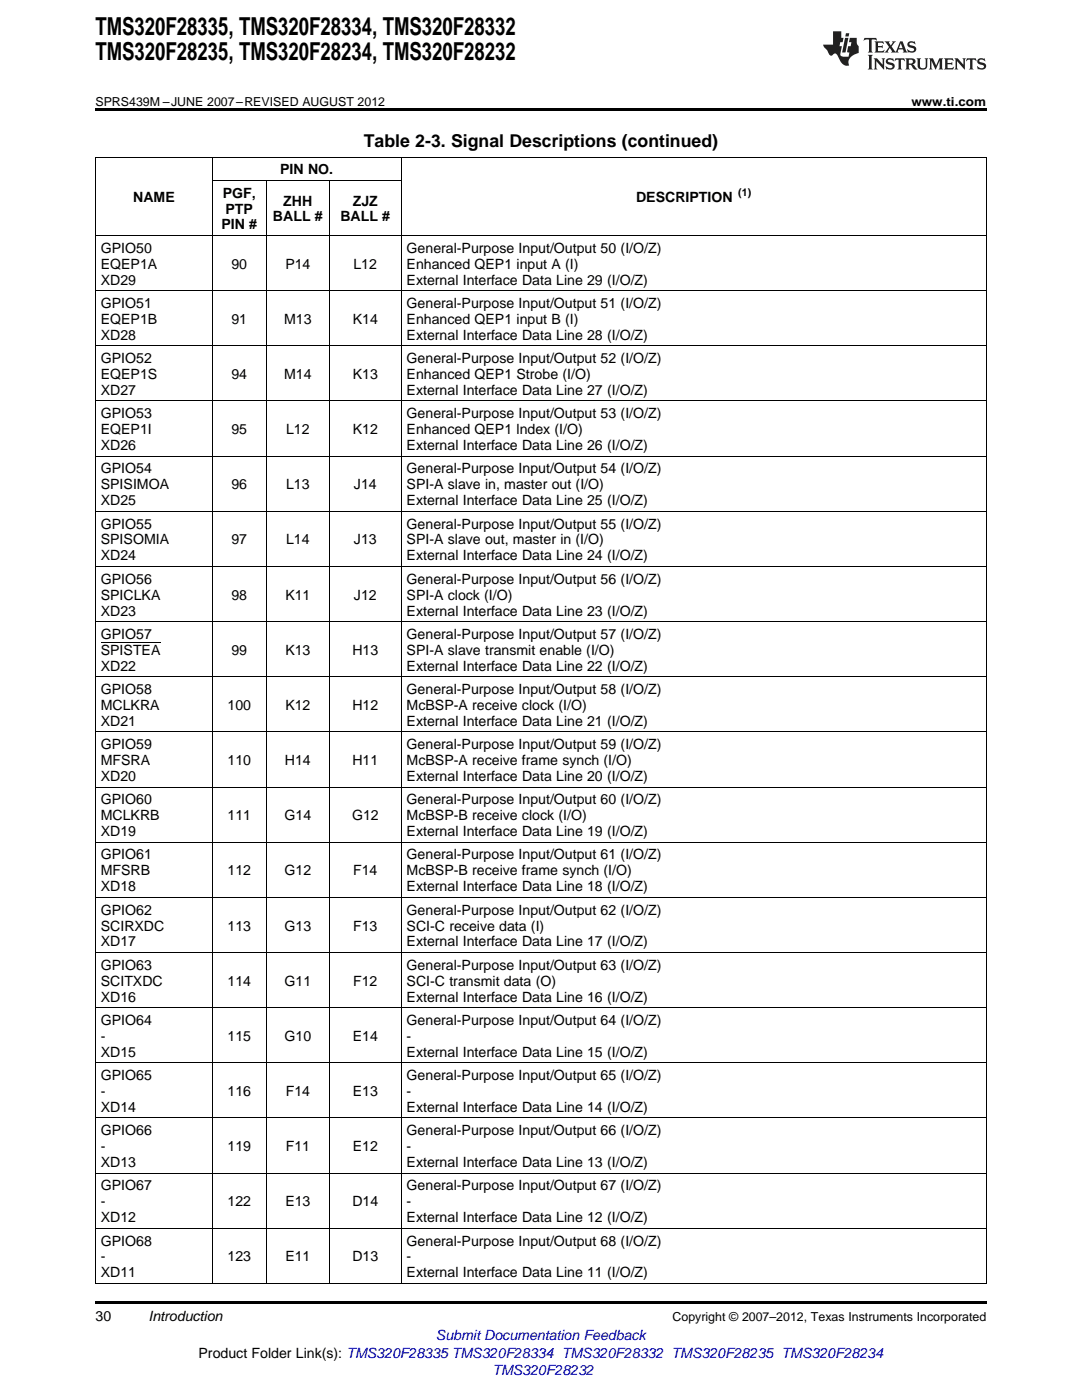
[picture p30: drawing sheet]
<svg xmlns="http://www.w3.org/2000/svg" width="216mm" height="279mm" viewBox="0 0 216 279" stroke-linecap="round" stroke-linejoin="round" font-family="sans-serif">
<defs><g id="words">
<g font-size="4.9">
<text x="19" y="7.1">TMS320F28335, TMS320F28334, TMS320F28332</text>
<text x="19" y="12">TMS320F28235, TMS320F28234, TMS320F28232</text>
</g>
<text font-size="3.5" x="72.6" y="29.3">Table 2-3. Signal Descriptions (continued)</text>
<g font-size="2.8">
<text x="55.9" y="34.8">PIN NO.</text>
<text x="26.6" y="40.3">NAME</text>
<text x="44.4" y="39.4">PGF,</text>
<text x="56.5" y="41">ZHH</text>
<text x="70.4" y="41">ZJZ</text>
<text x="126.9" y="40.3">DESCRIPTION</text>
<text x="44.2" y="45.8">PIN #</text>
<text x="45" y="42.6">PTP</text>
<text x="54.5" y="44.2">BALL #</text>
<text x="67.9" y="44.2">BALL #</text>
<text x="20.1" y="50.4">GPIO50</text>
<text x="20.1" y="53.6">EQEP1A</text>
<text x="46.2" y="53.6">90</text>
<text x="56.9" y="53.6">P14</text>
<text x="70.5" y="53.6">L12</text>
<text x="81.1" y="50.4">General-Purpose Input/Output 50 (I/O/Z)</text>
<text x="81.1" y="53.6">Enhanced QEP1 input A (I)</text>
<text x="20.1" y="56.8">XD29</text>
<text x="81.1" y="56.8">External Interface Data Line 29 (I/O/Z)</text>
<text x="20.1" y="61.5">GPIO51</text>
<text x="20.1" y="64.6">EQEP1B</text>
<text x="46.2" y="64.6">91</text>
<text x="56.7" y="64.6">M13</text>
<text x="70.4" y="64.6">K14</text>
<text x="81.1" y="61.5">General-Purpose Input/Output 51 (I/O/Z)</text>
<text x="81.1" y="64.6">Enhanced QEP1 input B (I)</text>
<text x="20.1" y="67.8">XD28</text>
<text x="81.1" y="67.8">External Interface Data Line 28 (I/O/Z)</text>
<text x="20.1" y="72.5">GPIO52</text>
<text x="20.1" y="75.6">EQEP1S</text>
<text x="46.2" y="75.6">94</text>
<text x="56.7" y="75.6">M14</text>
<text x="70.4" y="75.6">K13</text>
<text x="81.1" y="72.5">General-Purpose Input/Output 52 (I/O/Z)</text>
<text x="81.1" y="75.6">Enhanced QEP1 Strobe (I/O)</text>
<text x="20.1" y="78.8">XD27</text>
<text x="20.1" y="83.5">GPIO53</text>
<text x="81.1" y="78.8">External Interface Data Line 27 (I/O/Z)</text>
<text x="81.1" y="83.5">General-Purpose Input/Output 53 (I/O/Z)</text>
<text x="20.1" y="86.6">EQEP1I</text>
<text x="20.1" y="89.8">XD26</text>
<text x="46.2" y="86.6">95</text>
<text x="57.1" y="86.6">L12</text>
<text x="70.4" y="86.6">K12</text>
<text x="81.1" y="86.6">Enhanced QEP1 lndex (I/O)</text>
<text x="81.1" y="89.8">External Interface Data Line 26 (I/O/Z)</text>
<text x="20.1" y="94.5">GPIO54</text>
<text x="81.1" y="94.5">General-Purpose Input/Output 54 (I/O/Z)</text>
<text x="20.1" y="97.6">SPISIMOA</text>
<text x="20.1" y="100.8">XD25</text>
<text x="46.2" y="97.6">96</text>
<text x="57.1" y="97.6">L13</text>
<text x="70.6" y="97.6">J14</text>
<text x="81.1" y="97.6">SPI-A slave in, master out (I/O)</text>
<text x="81.1" y="100.8">External Interface Data Line 25 (I/O/Z)</text>
<text x="20.1" y="105.5">GPIO55</text>
<text x="81.1" y="105.5">General-Purpose Input/Output 55 (I/O/Z)</text>
<text x="20.1" y="108.7">SPISOMIA</text>
<text x="20.1" y="111.8">XD24</text>
<text x="46.2" y="108.7">97</text>
<text x="57.1" y="108.7">L14</text>
<text x="70.6" y="108.7">J13</text>
<text x="81.1" y="108.7">SPI-A slave out, master in (I/O)</text>
<text x="81.1" y="111.8">External Interface Data Line 24 (I/O/Z)</text>
<text x="20.1" y="116.5">GPIO56</text>
<text x="20.1" y="119.7">SPICLKA</text>
<text x="46.2" y="119.7">98</text>
<text x="56.9" y="119.7">K11</text>
<text x="70.6" y="119.7">J12</text>
<text x="81.1" y="116.5">General-Purpose Input/Output 56 (I/O/Z)</text>
<text x="81.1" y="119.7">SPI-A clock (I/O)</text>
<text x="20.1" y="122.8">XD23</text>
<text x="81.1" y="122.8">External Interface Data Line 23 (I/O/Z)</text>
<text x="20.1" y="127.5">GPIO57</text>
<text x="20.1" y="130.7">SPISTEA</text>
<text x="46.2" y="130.7">99</text>
<text x="56.9" y="130.7">K13</text>
<text x="70.3" y="130.7">H13</text>
<text x="81.1" y="127.5">General-Purpose Input/Output 57 (I/O/Z)</text>
<text x="81.1" y="130.7">SPI-A slave transmit enable (I/O)</text>
<text x="20.1" y="133.8">XD22</text>
<text x="81.1" y="133.8">External Interface Data Line 22 (I/O/Z)</text>
<text x="20.1" y="138.5">GPIO58</text>
<text x="20.1" y="141.7">MCLKRA</text>
<text x="45.4" y="141.7">100</text>
<text x="56.9" y="141.7">K12</text>
<text x="70.3" y="141.7">H12</text>
<text x="81.1" y="138.5">General-Purpose Input/Output 58 (I/O/Z)</text>
<text x="81.1" y="141.7">McBSP-A receive clock (I/O)</text>
<text x="20.1" y="144.9">XD21</text>
<text x="20.1" y="149.5">GPIO59</text>
<text x="81.1" y="144.9">External Interface Data Line 21 (I/O/Z)</text>
<text x="81.1" y="149.5">General-Purpose Input/Output 59 (I/O/Z)</text>
<text x="20.1" y="152.7">MFSRA</text>
<text x="20.1" y="155.9">XD20</text>
<text x="45.4" y="152.7">110</text>
<text x="56.8" y="152.7">H14</text>
<text x="70.3" y="152.7">H11</text>
<text x="81.1" y="152.7">McBSP-A receive frame synch (I/O)</text>
<text x="81.1" y="155.9">External Interface Data Line 20 (I/O/Z)</text>
<text x="20.1" y="160.5">GPIO60</text>
<text x="81.1" y="160.5">General-Purpose Input/Output 60 (I/O/Z)</text>
<text x="20.1" y="163.7">MCLKRB</text>
<text x="20.1" y="166.9">XD19</text>
<text x="45.4" y="163.7">111</text>
<text x="56.8" y="163.7">G14</text>
<text x="70.2" y="163.7">G12</text>
<text x="81.1" y="163.7">McBSP-B receive clock (I/O)</text>
<text x="81.1" y="166.9">External Interface Data Line 19 (I/O/Z)</text>
<text x="20.1" y="171.5">GPIO61</text>
<text x="81.1" y="171.5">General-Purpose Input/Output 61 (I/O/Z)</text>
<text x="20.1" y="174.7">MFSRB</text>
<text x="20.1" y="177.9">XD18</text>
<text x="45.4" y="174.7">112</text>
<text x="56.8" y="174.7">G12</text>
<text x="70.4" y="174.7">F14</text>
<text x="81.1" y="174.7">McBSP-B receive frame synch (I/O)</text>
<text x="81.1" y="177.9">External Interface Data Line 18 (I/O/Z)</text>
<text x="20.1" y="182.5">GPIO62</text>
<text x="20.1" y="185.7">SCIRXDC</text>
<text x="45.4" y="185.7">113</text>
<text x="56.8" y="185.7">G13</text>
<text x="70.4" y="185.7">F13</text>
<text x="81.1" y="182.5">General-Purpose Input/Output 62 (I/O/Z)</text>
<text x="81.1" y="185.7">SCI-C receive data (I)</text>
<text x="20.1" y="188.9">XD17</text>
<text x="81.1" y="188.9">External Interface Data Line 17 (I/O/Z)</text>
<text x="20.1" y="193.5">GPIO63</text>
<text x="20.1" y="196.7">SCITXDC</text>
<text x="45.4" y="196.7">114</text>
<text x="56.8" y="196.7">G11</text>
<text x="70.4" y="196.7">F12</text>
<text x="81.1" y="193.5">General-Purpose Input/Output 63 (I/O/Z)</text>
<text x="81.1" y="196.7">SCI-C transmit data (O)</text>
<text x="20.1" y="199.9">XD16</text>
<text x="81.1" y="199.9">External Interface Data Line 16 (I/O/Z)</text>
<text x="20.1" y="204.5">GPIO64</text>
<text x="20.1" y="207.7">-</text>
<text x="45.4" y="207.7">115</text>
<text x="56.8" y="207.7">G10</text>
<text x="70.4" y="207.7">E14</text>
<text x="81.1" y="204.5">General-Purpose Input/Output 64 (I/O/Z)</text>
<text x="81.1" y="207.7">-</text>
<text x="20.1" y="210.9">XD15</text>
<text x="20.1" y="215.5">GPIO65</text>
<text x="81.1" y="210.9">External Interface Data Line 15 (I/O/Z)</text>
<text x="81.1" y="215.5">General-Purpose Input/Output 65 (I/O/Z)</text>
<text x="20.1" y="218.7">-</text>
<text x="20.1" y="221.9">XD14</text>
<text x="45.4" y="218.7">116</text>
<text x="57" y="218.7">F14</text>
<text x="70.4" y="218.7">E13</text>
<text x="81.1" y="218.7">-</text>
<text x="81.1" y="221.9">External Interface Data Line 14 (I/O/Z)</text>
<text x="20.1" y="226.6">GPIO66</text>
<text x="81.1" y="226.6">General-Purpose Input/Output 66 (I/O/Z)</text>
<text x="20.1" y="229.7">-</text>
<text x="20.1" y="232.9">XD13</text>
<text x="45.4" y="229.7">119</text>
<text x="57" y="229.7">F11</text>
<text x="70.4" y="229.7">E12</text>
<text x="81.1" y="229.7">-</text>
<text x="81.1" y="232.9">External Interface Data Line 13 (I/O/Z)</text>
<text x="20.1" y="237.6">GPIO67</text>
<text x="81.1" y="237.6">General-Purpose Input/Output 67 (I/O/Z)</text>
<text x="20.1" y="240.7">-</text>
<text x="20.1" y="243.9">XD12</text>
<text x="45.4" y="240.7">122</text>
<text x="56.9" y="240.7">E13</text>
<text x="70.3" y="240.7">D14</text>
<text x="81.1" y="240.7">-</text>
<text x="81.1" y="243.9">External Interface Data Line 12 (I/O/Z)</text>
<text x="20.1" y="248.6">GPIO68</text>
<text x="20.1" y="251.7">-</text>
<text x="45.4" y="251.7">123</text>
<text x="56.9" y="251.7">E11</text>
<text x="70.3" y="251.7">D13</text>
<text x="81.1" y="248.6">General-Purpose Input/Output 68 (I/O/Z)</text>
<text x="81.1" y="251.7">-</text>
<text x="20.1" y="254.9">XD11</text>
<text x="81.1" y="254.9">External Interface Data Line 11 (I/O/Z)</text>
<text x="19" y="263.6">30</text>
<text x="29.6" y="263.6">Introduction</text>
<text x="39.6" y="270.9">Product Folder Link(s): TMS320F28335 TMS320F28334 TMS320F28332 TMS320F28235 TMS320F28234</text>
</g>
<g font-size="2.8" fill="#00f">
<text x="87" y="267.4">Submit Documentation Feedback</text>
<text x="98.2" y="274.5">TMS320F28232</text>
</g>
<g font-size="2.5">
<text x="19" y="21.1">SPRS439M –JUNE 2007–REVISED AUGUST 2012</text>
<text x="181.9" y="21.1">www.ti.com</text>
<text x="134.2" y="263.6">Copyright © 2007–2012, Texas Instruments Incorporated</text>
</g>
<text font-size="2.1" x="147.3" y="39.2">(1)</text>
</g></defs>
<g fill="#231f20">
<path d="M172.5 7.6l-.1 .5 .4-.2h.6v.1v2.1l-.2 .4h.9l-.2-.4v-2.1l.1-.1h.5l.5 .2-.2-.5zM174.5 8.3l.2 .3v1.5l-.2 .4h1.8l.2-.6a1.04 1.04 0 0 1-1.3 .2v-.7h.6l.3 .2v-.6l-.3 .2h-.6v-.6l.8-.1 .4 .3-.2-.5zM176.5 8.3l.9 1.1-.9 1.1h.8l-.2-.2 .4-.7 .5 .7-.2 .2h1.5l-.2-.2 .2-.4h.9l.1 .4-.2 .2h1l-.3-.3-.7-1.9h-.5l-.9 2-.8-1 .9-1h-.8l.1 .3-.4 .5-.3-.6 .1-.2zM179.7 8.6l.4 1h-.7zM181.3 8.4a.63 .63 0 0 0-.2 .7 .63 .63 0 0 0 .6 .4l.6 .2 .1 .2a.75 .75 0 0 1-.7 .4 .75 .75 0 0 1-.6-.5l.1 .7 .1-.1a1.11 1.11 0 0 0 1.5-.6 1.13 1.13 0 0 0-1.2-.8l-.1-.4a1.04 1.04 0 0 1 1.2 .2l-.2-.5-.2 .1-.4-.2zM173.2 10.9l.2 .4v2.2l-.2 .4h1l-.3-.4v-2.2l.3-.4zM174.3 11.6l.3 .4v1.5l-.3 .4h.8l-.2-.4v-1.3l1.5 1.7v-1.9l.2-.4h-.7l.2 .4v.9l-1.1-1.3zM177 11.8a.62 .62 0 0 0-.2 .7 .62 .62 0 0 0 .6 .4l.6 .1 .1 .3a.76 .76 0 0 1-.7 .3 .76 .76 0 0 1-.7-.4l.2 .7 .1-.1a1.11 1.11 0 0 0 1.5-.6 1.13 1.13 0 0 0-1.2-.8l-.1-.4a1.04 1.04 0 0 1 1.2 .2l-.2-.6-.2 .1-.5-.1zM178.7 11.6l-.2 .6a.61 .61 0 0 1 .8-.3v1.6l-.2 .4h.9l-.2-.4v-1.6a.63 .63 0 0 1 .7 .3l-.1-.6zM180.6 11.6l.3 .4v1.5l-.3 .4h1l-.2-.2-.1-.8 .6 .2a.76 .76 0 0 0 1.2 .7l-1-1a.58 .58 0 0 0 .6-.5 .58 .58 0 0 0-.5-.6zM181.4 11.9h.1a.45 .45 0 0 1 .5 .1 .45 .45 0 0 1 .1 .5l-.8 .2zM182.9 11.6l.2 .2a2.17 2.17 0 0 0 .3 1.9 .99 .99 0 0 0 1.6-.6v-1.1l.2-.4h-.7l.2 .2a1.92 1.92 0 0 1-.2 1.8 .6 .6 0 0 1-.9-.5v-1.1l.2-.4zM185.4 11.6l.2 .4v1.5l-.2 .4h.7l-.2-.4v-1.4l.8 1.8 .8-1.8v1.4l-.2 .4h.9l-.2-.4v-1.5l.2-.4h-.8l-.6 1.5-.6-1.5zM188.4 11.6l.2 .4v1.5l-.2 .4h1.8l.1-.6a1.04 1.04 0 0 1-1.2 .1v-.6h.5l.4 .2v-.6l-.4 .2h-.5v-.7h.8l.3 .3-.1-.6zM190.5 11.6l.2 .4v1.5l-.2 .4h.7l-.2-.4v-1.3l1.5 1.7v-1.9l.2-.4h-.7l.2 .4v.9l-1.1-1.3zM192.9 11.6l-.1 .6a.61 .61 0 0 1 .7-.3l.1 1.6-.3 .4h1l-.3-.4 .1-1.6a.63 .63 0 0 1 .7 .3l-.1-.6zM195.2 11.8a.62 .62 0 0 0-.2 .7 .62 .62 0 0 0 .6 .4l.6 .1 .1 .3a.76 .76 0 0 1-.7 .3 .76 .76 0 0 1-.6-.4l.1 .7 .1-.1a1.11 1.11 0 0 0 1.6-.6 1.13 1.13 0 0 0-1.3-.8l-.1-.4a1.04 1.04 0 0 1 1.2 .2l-.1-.6-.2 .1-.5-.1z"/>
<path d="M166.2 6.3v2.6h-1.9v.4l.8 .9a.91 .91 0 0 0 1 .8 .56 .56 0 0 1 .5-.3 .56 .56 0 0 1 .5 .3l.4 .8a1.53 1.53 0 0 0 1.9 1.2 1.54 1.54 0 0 1 1-2.1l.9-.3v-1.4a1.52 1.52 0 0 1-.4-1.6h-1.3l-.2 .8h.5l-.2 .8h-.5l-.1 1v.2l.4 .1-.2 .8a1.93 1.93 0 0 1-1.6-.3l.3-1.8h-.5l.2-.8h.4l.2-.8h-.4v-1.3zM168.6 7.6l-.6 2.9h.7l.6-2.9zM168.8 6.6l-.1 .7h.6l.2-.7z"/>
</g>
<path d="M19 21.6h177.8v.6h-177.8zM19 259.7h177.8v.5h-177.8z" fill="#000"/>
<g fill="none" stroke="#000" stroke-width=".2">
<path d="M19 31.3h177.8M19.1 31.4v224.8M42.3 31.4v224.8M42.4 36h37.7M53.1 36.1v220.1M65.7 36.1v220.1M80 31.4v224.8M196.8 31.4v224.8M19 58h177.8M19 47h177.8M19 69h177.8M19 91h177.8"/>
<path d="M19 80h177.8M19 113h177.8M19 102h177.8M19 135.1h177.8M19 124.1h177.8M20.1 128.2h11.9M19 157.1h177.8M19 146.1h177.8M19 179.1h177.8M19 168.1h177.8M19 190.1h177.8M19 212.1h177.8"/>
<path d="M19 201.1h177.8M19 234.1h177.8M19 223.1h177.8M19 256.1h177.8M19 245.1h177.8"/>
</g>
<use href="#words"/>
</svg>
